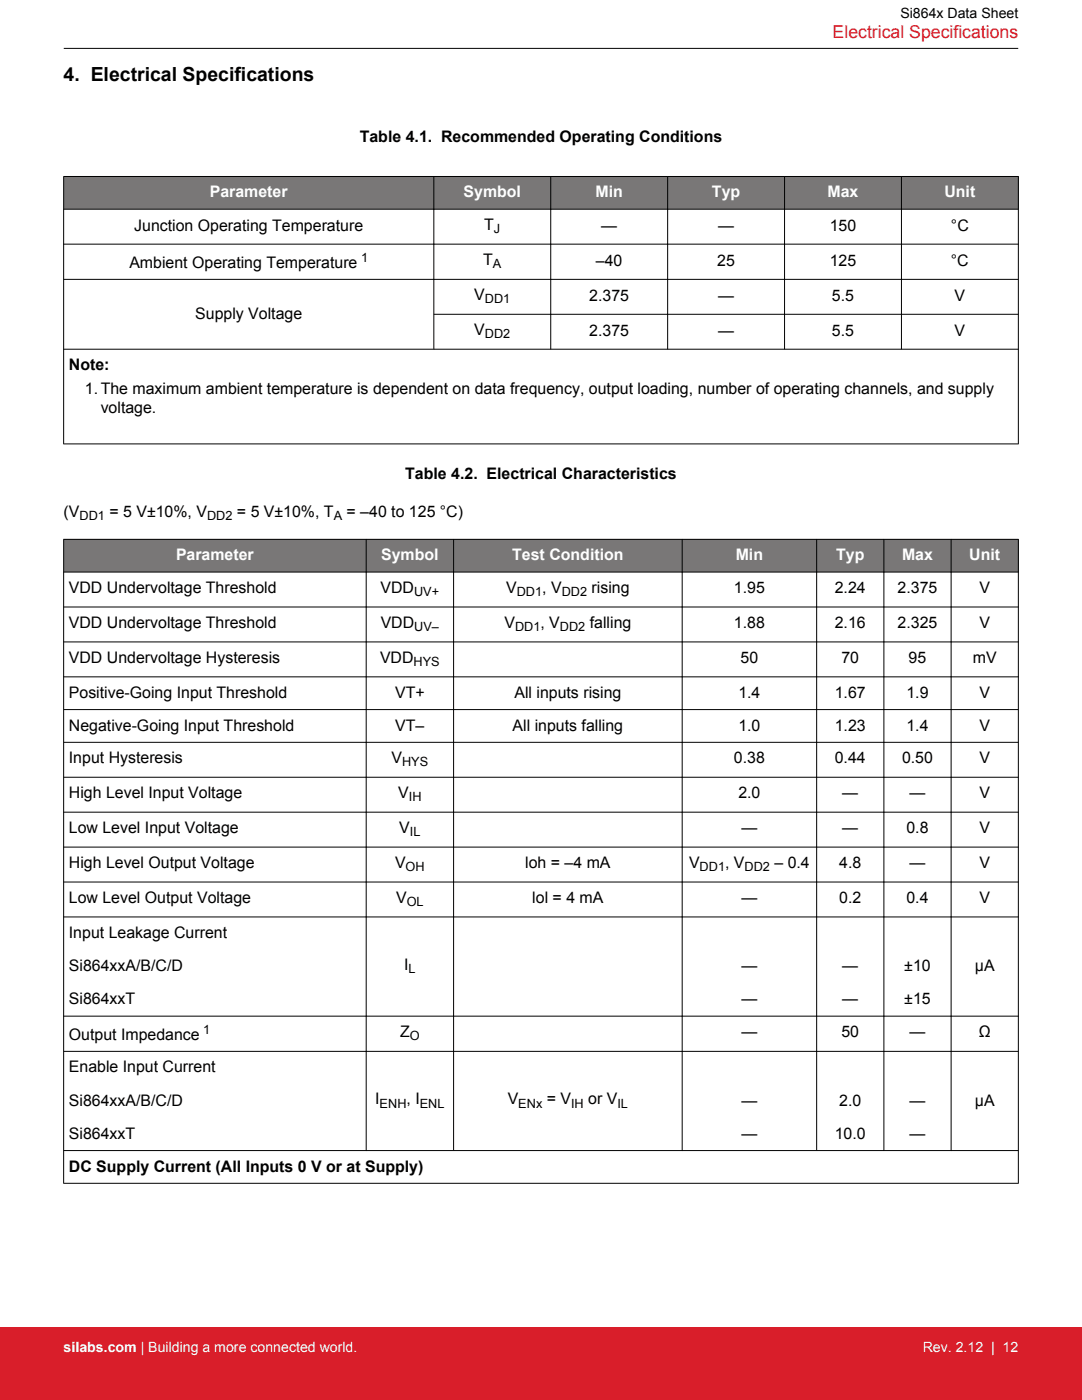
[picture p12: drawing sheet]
<svg xmlns="http://www.w3.org/2000/svg" width="216mm" height="279mm" viewBox="0 0 216 279" stroke-linecap="round" stroke-linejoin="round" font-family="sans-serif">
<defs><g id="words">
<text font-size="3.9" x="12.7" y="16.1">4. Electrical Specifications</text>
<text font-size="3.5" fill="#d91e2a" x="166.1" y="7.5">Electrical Specifications</text>
<g font-size="3.2">
<text x="71.8" y="28.4">Table 4.1. Recommended Operating Conditions</text>
<text x="26.8" y="46.2">Junction Operating Temperature</text>
<text x="96.6" y="45.9">T</text>
<text x="120" y="46.2">—</text>
<text x="143.3" y="46.2">—</text>
<text x="165.6" y="46.2">150</text>
<text x="189.8" y="46.2">°C</text>
<text x="25.8" y="53.4">Ambient Operating Temperature</text>
<text x="96.4" y="52.9">T</text>
<text x="118.9" y="53.2">–40</text>
<text x="143.1" y="53.2">25</text>
<text x="165.6" y="53.2">125</text>
<text x="189.8" y="53.2">°C</text>
<text x="94.6" y="59.9">V</text>
<text x="39" y="63.6">Supply Voltage</text>
<text x="117.6" y="60.2">2.375</text>
<text x="143.3" y="60.2">—</text>
<text x="166" y="60.2">5.5</text>
<text x="190.5" y="60.2">V</text>
<text x="94.6" y="66.9">V</text>
<text x="117.6" y="67.1">2.375</text>
<text x="143.3" y="67.1">—</text>
<text x="166" y="67.1">5.5</text>
<text x="190.5" y="67.1">V</text>
<text x="13.7" y="73.9">Note:</text>
<text x="16.9" y="78.6">1.The maximum ambient temperature is dependent on data frequency, output loading, number of operating channels, and supply</text>
<text x="20.1" y="82.4">voltage.</text>
<text x="80.9" y="95.6">Table 4.2. Electrical Characteristics</text>
<text x="12.7" y="103.2">(V</text>
<text x="21.8" y="103.2">= 5 V±10%, V</text>
<text x="47.3" y="103.2">= 5 V±10%, T</text>
<text x="69.2" y="103.2">= –40 to 125 °C)</text>
<text x="13.7" y="118.4">VDD Undervoltage Threshold</text>
<text x="75.9" y="118.4">VDD</text>
<text x="101" y="118.4">V</text>
<text x="108.2" y="118.4">, V</text>
<text x="118" y="118.4">rising</text>
<text x="146.4" y="118.4">1.95</text>
<text x="166.6" y="118.4">2.24</text>
<text x="179.1" y="118.4">2.375</text>
<text x="195.4" y="118.4">V</text>
<text x="13.7" y="125.3">VDD Undervoltage Threshold</text>
<text x="76" y="125.3">VDD</text>
<text x="100.6" y="125.3">V</text>
<text x="107.8" y="125.3">, V</text>
<text x="117.7" y="125.3">falling</text>
<text x="146.4" y="125.3">1.88</text>
<text x="166.6" y="125.3">2.16</text>
<text x="179.1" y="125.3">2.325</text>
<text x="195.4" y="125.3">V</text>
<text x="13.7" y="132.3">VDD Undervoltage Hysteresis</text>
<text x="75.8" y="132.3">VDD</text>
<text x="147.8" y="132.3">50</text>
<text x="167.9" y="132.3">70</text>
<text x="181.3" y="132.3">95</text>
<text x="194.1" y="132.3">mV</text>
<text x="13.7" y="139.3">Positive-Going Input Threshold</text>
<text x="78.8" y="139.3">VT+</text>
<text x="102.6" y="139.3">All inputs rising</text>
<text x="147.3" y="139.3">1.4</text>
<text x="166.6" y="139.3">1.67</text>
<text x="180.9" y="139.3">1.9</text>
<text x="195.4" y="139.3">V</text>
<text x="13.7" y="145.8">Negative-Going Input Threshold</text>
<text x="78.9" y="145.8">VT–</text>
<text x="102.3" y="145.8">All inputs falling</text>
<text x="147.3" y="145.8">1.0</text>
<text x="166.6" y="145.8">1.23</text>
<text x="180.9" y="145.8">1.4</text>
<text x="195.4" y="145.8">V</text>
<text x="13.7" y="152.3">Input Hysteresis</text>
<text x="78.1" y="152.3">V</text>
<text x="146.4" y="152.3">0.38</text>
<text x="166.6" y="152.3">0.44</text>
<text x="180" y="152.3">0.50</text>
<text x="195.4" y="152.3">V</text>
<text x="13.7" y="159.3">High Level Input Voltage</text>
<text x="79.5" y="159.3">V</text>
<text x="147.3" y="159.3">2.0</text>
<text x="168.1" y="159.3">—</text>
<text x="181.5" y="159.3">—</text>
<text x="195.4" y="159.3">V</text>
<text x="13.7" y="166.3">Low Level Input Voltage</text>
<text x="79.7" y="166.3">V</text>
<text x="148" y="166.3">—</text>
<text x="168.1" y="166.3">—</text>
<text x="180.9" y="166.3">0.8</text>
<text x="195.4" y="166.3">V</text>
<text x="13.7" y="173.2">High Level Output Voltage</text>
<text x="78.8" y="173.2">V</text>
<text x="104.8" y="173.2">loh = –4 mA</text>
<text x="137.5" y="173.2">V</text>
<text x="144.7" y="173.2">, V</text>
<text x="154.5" y="173.2">– 0.4</text>
<text x="167.5" y="173.2">4.8</text>
<text x="181.5" y="173.2">—</text>
<text x="195.4" y="173.2">V</text>
<text x="13.7" y="180.2">Low Level Output Voltage</text>
<text x="79" y="180.2">V</text>
<text x="106.2" y="180.2">lol = 4 mA</text>
<text x="148" y="180.2">—</text>
<text x="167.5" y="180.2">0.2</text>
<text x="180.9" y="180.2">0.4</text>
<text x="195.4" y="180.2">V</text>
<text x="13.7" y="187.2">Input Leakage Current</text>
<text x="13.7" y="193.8">Si864xxA/B/C/D</text>
<text x="80.6" y="193.6">I</text>
<text x="148" y="193.8">—</text>
<text x="168.1" y="193.8">—</text>
<text x="180.4" y="193.8">±10</text>
<text x="194.5" y="193.8">µA</text>
<text x="13.7" y="200.4">Si864xxT</text>
<text x="148" y="200.4">—</text>
<text x="168.1" y="200.4">—</text>
<text x="180.4" y="200.4">±15</text>
<text x="13.7" y="207.5">Output Impedance</text>
<text x="79.8" y="207">Z</text>
<text x="147.9" y="207">—</text>
<text x="167.9" y="207">50</text>
<text x="181.5" y="207">—</text>
<text x="195.3" y="207">Ω</text>
<text x="13.7" y="214">Enable Input Current</text>
<text x="13.7" y="220.6">Si864xxA/B/C/D</text>
<text x="74.9" y="220.4">I</text>
<text x="81.1" y="220.4">, I</text>
<text x="101.3" y="220.4">V</text>
<text x="109.1" y="220.4">= V</text>
<text x="117.4" y="220.4">or V</text>
<text x="148" y="220.6">—</text>
<text x="167.5" y="220.6">2.0</text>
<text x="181.5" y="220.6">—</text>
<text x="194.5" y="220.6">µA</text>
<text x="13.7" y="227.3">Si864xxT</text>
<text x="148" y="227.3">—</text>
<text x="166.6" y="227.3">10.0</text>
<text x="181.5" y="227.3">—</text>
<text x="13.7" y="233.8">DC Supply Current (All Inputs 0 V or at Supply)</text>
</g>
<g font-size="3.2" fill="#fff">
<text x="41.9" y="39.4">Parameter</text>
<text x="92.5" y="39.4">Symbol</text>
<text x="118.8" y="39.4">Min</text>
<text x="142.1" y="39.4">Typ</text>
<text x="165.1" y="39.4">Max</text>
<text x="188.5" y="39.4">Unit</text>
<text x="35.1" y="111.8">Parameter</text>
<text x="76.1" y="111.8">Symbol</text>
<text x="102.2" y="111.8">Test Condition</text>
<text x="146.8" y="111.8">Min</text>
<text x="166.8" y="111.8">Typ</text>
<text x="180" y="111.8">Max</text>
<text x="193.4" y="111.8">Unit</text>
</g>
<text font-size="2.8" x="179.7" y="3.5">Si864x Data Sheet</text>
<g font-size="2.8" fill="#fff">
<text x="12.7" y="269.9">silabs.com | Building a more connected world.</text>
<text x="184.1" y="269.9">Rev. 2.12 | 12</text>
</g>
<g font-size="2.5">
<text x="98.6" y="46.6">J</text>
<text x="72" y="52.3">1</text>
<text x="98.4" y="53.6">A</text>
<text x="96.7" y="60.6">DD1</text>
<text x="96.7" y="67.5">DD2</text>
<text x="15.9" y="103.8">DD1</text>
<text x="41.3" y="103.8">DD2</text>
<text x="66.6" y="103.8">A</text>
<text x="82.6" y="119">UV+</text>
<text x="103.1" y="119">DD1</text>
<text x="112.1" y="119">DD2</text>
<text x="82.7" y="126">UV–</text>
<text x="102.8" y="126">DD1</text>
<text x="111.7" y="126">DD2</text>
<text x="82.5" y="132.9">HYS</text>
<text x="80.2" y="153">HYS</text>
<text x="81.6" y="159.9">IH</text>
<text x="81.8" y="166.9">IL</text>
<text x="80.9" y="173.9">OH</text>
<text x="139.6" y="173.9">DD1</text>
<text x="148.6" y="173.9">DD2</text>
<text x="81.2" y="180.8">OL</text>
<text x="81.5" y="194.2">L</text>
<text x="40.6" y="206.4">1</text>
<text x="81.8" y="207.6">O</text>
<text x="75.8" y="221.1">ENH</text>
<text x="83.8" y="221.1">ENL</text>
<text x="103.4" y="221.1">ENx</text>
<text x="114" y="221.1">IH</text>
<text x="123.2" y="221.1">IL</text>
</g>
</g></defs>
<g fill="#797777">
<path d="M12.7 35.2h190.5v6.6h-190.5z" fill-rule="evenodd"/>
<path d="M12.7 35.2h190.5v6.6h-190.5z" fill-rule="evenodd"/>
</g>
<g fill="none" stroke="#000" stroke-width=".2">
<path d="M12.7 35.2h190.5M12.7 35.2v53.4M86.6 35.2v34.5M109.9 35.2v34.5M133.2 35.2v34.5M156.5 35.2v34.5M179.9 35.2v34.5M203.2 35.2v53.4M12.7 41.8h190.5M12.7 48.7h190.5M12.7 55.8h190.5M12.7 69.7h190.5"/>
<path d="M86.5 62.7h116.7M12.7 88.6h190.5"/>
</g>
<g fill="#797777">
<path d="M12.7 107.6h190.5v6.6h-190.5z" fill-rule="evenodd"/>
<path d="M12.7 107.6h190.5v6.6h-190.5z" fill-rule="evenodd"/>
</g>
<g fill="none" stroke="#000" stroke-width=".2">
<path d="M12.7 9.7h190.5M12.7 114.2h190.5M12.7 107.6h190.5M12.7 107.6v128.6M73.1 107.6v122.1M90.5 107.6v122.1M136.1 107.6v122.1M163 107.6v122.1M176.4 107.6v122.1M189.8 107.6v122.1M203.2 107.6v128.6M12.7 121.1h190.5"/>
<path d="M12.7 128.1h190.5M12.7 135.1h190.5M12.7 141.6h190.5M12.7 148.1h190.5M12.7 155.1h190.5M12.7 162.1h190.5M12.7 169.1h190.5M12.7 176h190.5M12.7 183h190.5M12.7 202.8h190.5M12.7 209.8h190.5M12.7 229.6h190.5"/>
<path d="M12.7 236.2h190.5"/>
</g>
<path d="M0 264.9h215.9v14.5h-215.9z" fill="#d91e2a"/>
<use href="#words"/>
</svg>
